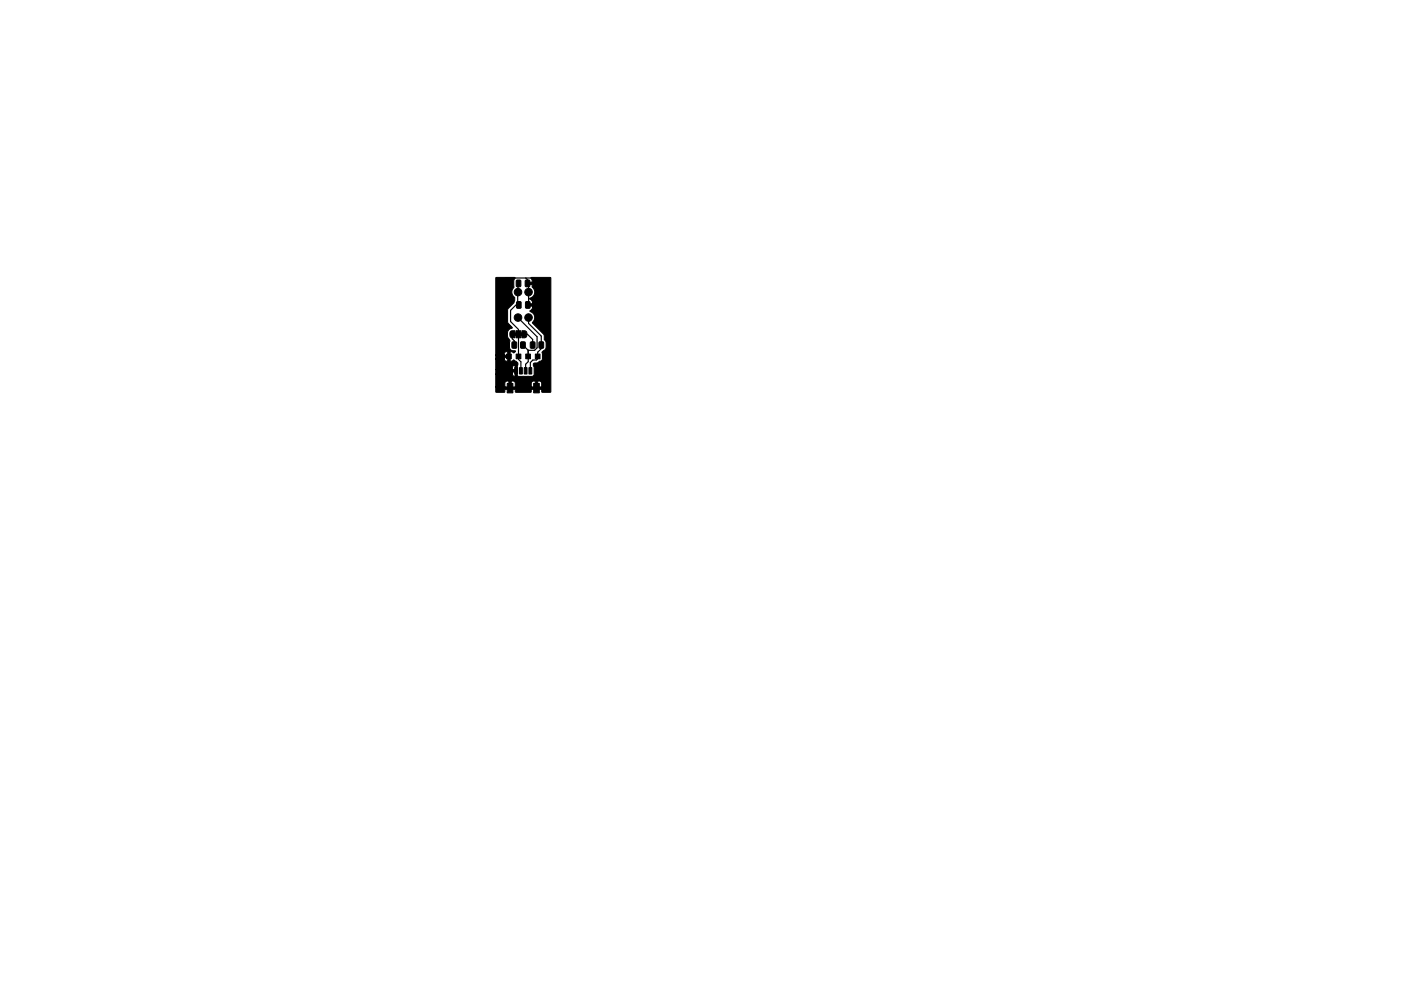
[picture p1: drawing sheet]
<svg xmlns="http://www.w3.org/2000/svg" width="297mm" height="210mm" viewBox="0 0 297 210" stroke-linecap="round" stroke-linejoin="round" font-family="sans-serif">
<g fill="#000" stroke="#000" stroke-width=".21">
<path d="M105.1 58.9h4.1l-.3 .7 .1 1.3a1.48 1.48 0 0 0 .1 2.3l-.1 1-1.3 1.3-.1 .3v2.6l1 1.1a1.49 1.49 0 0 0-1 1.2v.8l.5 .8v1.7l.5 .4 .7 .1-.3 .4-.5-.3h-.3v2h.2a.58 .58 0 0 1 1 0l.4 .5-.2 .9 .1 1.8 .4 .1 2.9-.1 .3-.4-.2-2.2 .2-.2h.7l.4-.4a.52 .52 0 0 0 .6-.4l-.1-1.5 .7-.6 .2-.4v-1.1l-.4-.5v-1l-2.5-2.5a1.92 1.92 0 0 0 .3-1.9l-.9-.7 .5-.5 .1-.5-1.2-.1v-.4l1.2-.1-.1-.5-.5-.5a1.49 1.49 0 0 0 .5-2.6v-.4h-.7l-.1 .3-.4-.1 .1-.7h1.1l-.2-1h4.2v24.3h-1.8l-.2-.6h-2.1l-.2 .6h-3.1l-.2-.6h-2.1l-.1 .6h-1.8l-.1-.1v-1h9.7l.1-.8-.3-.4-.6-.1v1.3h-.5v-1.3h-.5l-.4 .4v.9h-3.3l-.1-1-.3-.2-.5-.1v1.3h-.5v-1.3h-.4l-.5 .4v.9h-1.9v-2.7h3.5l.2 .3 .4 .1v-.9h-.6v.5h-3.5v-1h4.1v-.9l-.5 .2-.1 .7h-3.5v-2.2h1.8l.2 .4h.5v-.7h-.7v.3h-1.8v-.9l2.5 .1v-.8l-.6 .2-.1 .5h-1.8zM109.5 59.5l.7-.1 .2 .2v1l-.1 .2-.6 .1-.2-.2zM111.4 59.5l.7-.1 .2 .2v1l-.1 .2-.6 .1-.2-.2zM107.4 75.1h1v1h-1zM108.6 72.6l.7-.1 .2 .2 .1 1-.2 .2h-.6l-.2-.1zM109.1 78h.6v1.4h-.6zM108.3 70.3l.9-.1v1.5h-.7l-.3-.3-.1-.7zM109.4 70.2h1v1.5h-1zM109.4 75.1h1v1h-1zM109.6 64h.6l.3 .1v1.1l-.2 .2h-.5l-.3-.1zM109 70.6h.5v.6h-.5zM110.1 78h.6v1.4h-.6z"/>
<path d="M110.4 72.6l.7-.1 .3 .2v1l-.2 .2h-.6l-.2-.1zM110.2 70.6h.5v.6h-.5zM111.1 78h.6v1.4h-.6zM110.7 70.2h.6l.3 .2 .1 .9-.3 .3-.7 .1zM111.5 64h.6l.3 .1v1.1l-.2 .2h-.5l-.3-.1zM111.5 75.1h1v1h-1zM112.1 78h.6v1.4h-.6zM112.5 72.6l.7-.1 .2 .2v1l-.1 .2h-.6l-.3-.1zM113.5 75.1h1v1h-1zM114.3 72.6l.7-.1 .3 .2v1l-.2 .2h-.6l-.2-.1zM107.5 81.4h1.2v2h-1.2zM113.1 81.4h1.2v2h-1.2z"/>
<circle cx="109.8" cy="62" r=".8"/>
<circle cx="109.8" cy="62" r=".35"/>
<circle cx="109.8" cy="67.4" r=".8"/>
<circle cx="109.8" cy="67.4" r=".35"/>
<circle cx="112.1" cy="62" r=".8"/>
<circle cx="112.1" cy="67.4" r=".8"/>
<circle cx="112.1" cy="67.4" r=".35"/>
<circle cx="112.1" cy="62" r=".35"/>
</g>
<path d="M111.5 59l.6 .6v4.7l-.3 .2M106.3 63.5v.1M108.6 70.9v1l.4 .4v.9M109.4 78.7h-1.3v3.7h5.6M109.8 62v2.3l-1.5 1.5v2.4l1.6 1.7v6.4l.5 .5v1.9M109.8 67.4l4.1 4.1v2.3l-.6 .5h-1.3v2.4l-.6 .6v1.4M109.9 60.1l-.1 .1v1.8M110.9 73.2l1.1 1.1v1.3M111.2 70.9h.6l1.1 1.1v1.2M111.8 60.1h1.1l.3-.4v-.7h-6.1l-.8 .8v11.9l1.6 1.6v5.1l.3 .3M112.1 67.4v1.2l2.7 2.7v2.7l-.8 .7v1.4l-.3 .3h-.7l-.6 .5v1.8" fill="none" stroke="#000" stroke-width=".25"/>
</svg>
